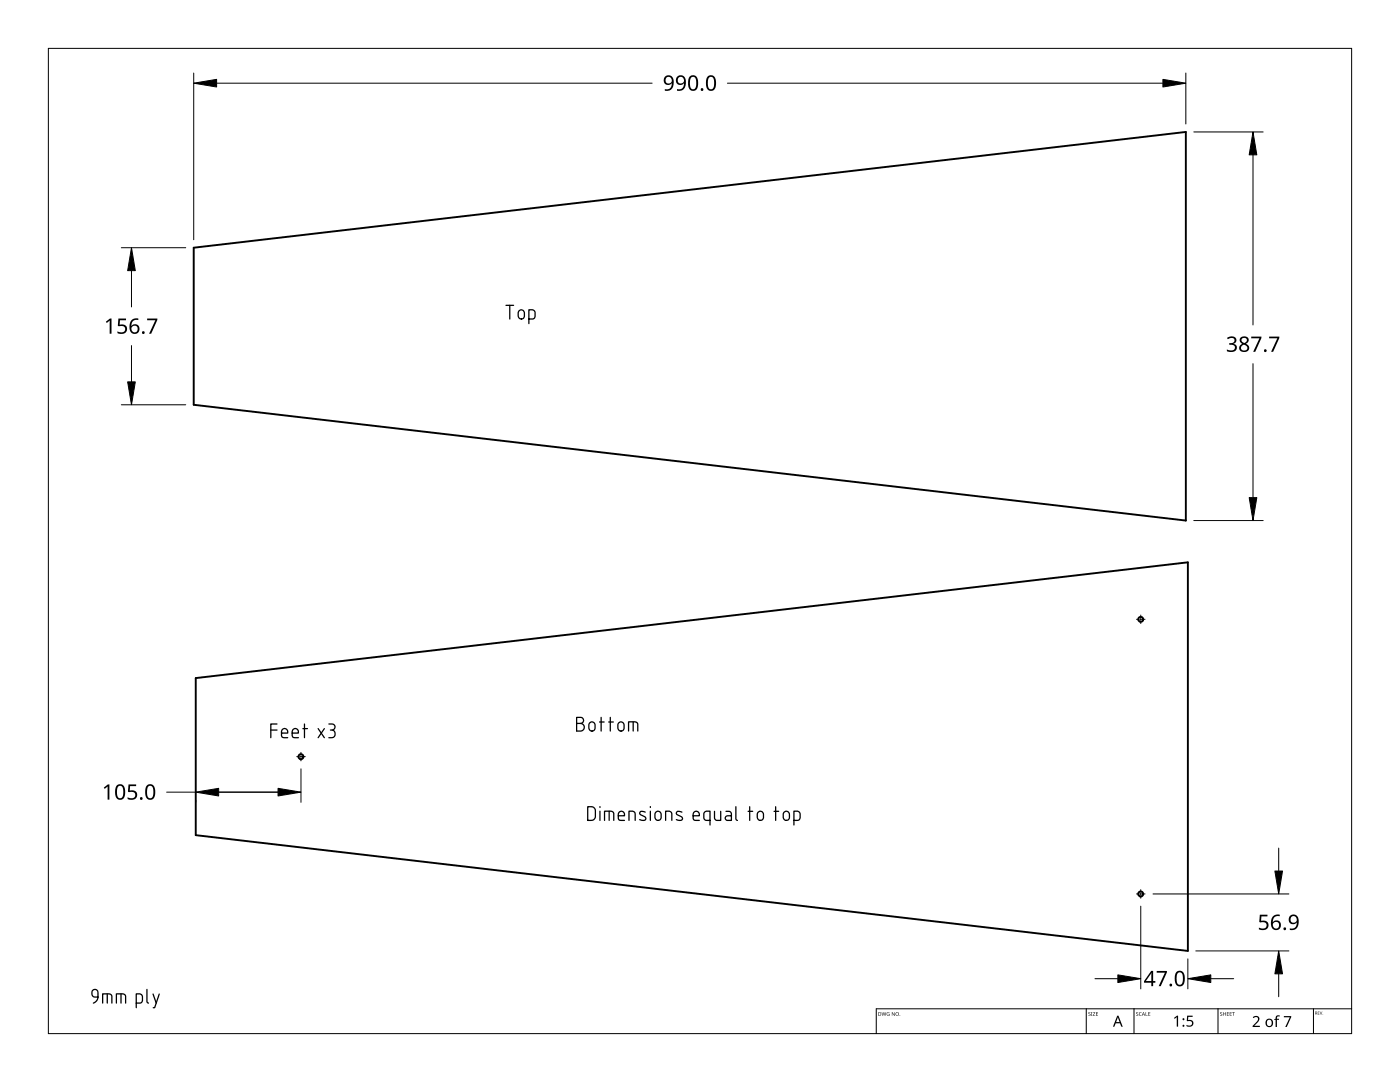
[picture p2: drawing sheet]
<svg xmlns="http://www.w3.org/2000/svg" width="279mm" height="216mm" viewBox="0 0 279 216" stroke-linecap="round" stroke-linejoin="round" font-family="sans-serif">
<g fill="none" stroke="#000" stroke-width=".38">
<path d="M38.7 49.4l198-23.1v77.6l-198-23.1zM39.1 135.3l198-23.1v77.5l-198-23.1z"/>
<circle cx="227.6" cy="123.6" r=".49"/>
<circle cx="60" cy="151" r=".5"/>
<circle cx="227.6" cy="178.4" r=".5"/>
</g>
<path d="M9.7 9.7h260v196.5h-260z" fill="none" stroke="#000" stroke-width=".2"/>
<path d="M216.8 201.3v4.9M226.3 201.3v4.9M243.1 201.3v4.9M262.1 201.3v4.9M269.7 201.3h-94.8v4.9" fill="none" stroke="#000" stroke-width=".2"/>
<g fill="#000">
<path d="M175.9 202l.3 .6 .2-.6 .2 .6 .3-.6-.2 .7-.3-.6-.3 .6zM177 202.1l.5-.1-.3 .1-.2 .2 .3 .3h.2v-.2l-.2-.1h.2v.4l-.5-.1zM178 202l.5 .6 .1-.6v.7l-.5-.6-.1 .6zM217.2 202h.3l.1 .1a.18 .18 0 0 0-.2 0 .18 .18 0 0 0-.1 .2 .18 .18 0 0 0 .3 0 .23 .23 0 0 1-.1 .4 .23 .23 0 0 1-.3-.1 .18 .18 0 0 0 .3 .1 .18 .18 0 0 0 0-.3l-.3-.2zM217.7 202h.3v.7h-.3zM218.1 202h.5l-.4 .6 .4 .1h-.5l.4-.7zM218.7 202h.4h-.3v.3h.3l-.3 .1v.2l.3 .1h-.4zM226.8 202h.2l.1 .1a.18 .18 0 0 0-.2 0 .18 .18 0 0 0 0 .2 .18 .18 0 0 0 .2 0 .23 .23 0 0 1 0 .4 .23 .23 0 0 1-.4-.1 .18 .18 0 0 0 .3 .1 .18 .18 0 0 0 0-.3l-.2-.2zM227.4 202.1l.2-.1 .2 .1a.29 .29 0 0 0-.4 .2 .29 .29 0 0 0 .4 .3l-.1 .1-.3-.1zM228.6 202l.1 .6 .3 .1h-.4zM229.2 202h.4h-.3v.3h.2l-.2 .1v.2l.3 .1h-.4zM234.3 203.1l.6-.4h.2v2.1h-.3l.1-1.9-.5 .4z"/>
<path d="M236.9 202.7h1.1v.2h-.8l-.1 .6h.3a.73 .73 0 0 1 .7 1 .73 .73 0 0 1-1.1 .3h-.2v-.3l.3 .1a.51 .51 0 0 0 .8-.3 .51 .51 0 0 0-.7-.6h-.4zM243.5 202h.3l.1 .1a.18 .18 0 0 0-.3 0 .18 .18 0 0 0 0 .2 .18 .18 0 0 0 .3 0 .23 .23 0 0 1-.1 .4 .23 .23 0 0 1-.3-.1 .18 .18 0 0 0 .2 .1 .18 .18 0 0 0 .1-.3l-.3-.2zM244.1 202l.1 .3h.4v-.3v.7v-.3h-.4l-.1 .3zM244.8 202h.5h-.4v.3h.3l-.3 .1v.2l.4 .1h-.5zM245.4 202h.4h-.3v.3h.3l-.3 .1v.2l.3 .1h-.4zM245.9 202h.5h-.2v.7l-.1-.7zM250 203a.76 .76 0 0 1 1.2-.1 .76 .76 0 0 1-.3 1.2l-.6 .6h1.1v.2h-1.4v-.2l.8-.8a.52 .52 0 0 0 .2-.8 .52 .52 0 0 0-.8 0zM254.7 202.7l.3-.1h.4v.3l-.4-.1-.1 .2-.1 .3h.5v.2h-.5v1.4h-.2v-1.4h-.3v-.1l.3-.1zM256.2 202.7h1.5l-.9 2.2h-.3l.9-1.9h-1.2zM263 201.8h.3l-.2 .1v.2h.2l-.2 .1v.2l.2 .1h-.3zM263.4 201.8l.2 .6 .3-.6-.2 .7z"/>
<path d="M175.3 202l.5 .1 .1 .3-.2 .2-.4 .1zM175.4 202v.6h.2l.1-.4z"/>
<path d="M178.7 202.3a.37 .37 0 0 1 .7 0 .37 .37 0 0 1-.7 0zM178.8 202.3a.3 .3 0 0 0 .6 0 .3 .3 0 0 0-.6 0z"/>
<path d="M223 202.7h.2l.9 2.2h-.3l-.3-.7h-.8l-.3 .7h-.3zM223.1 203l-.4 .9h.7z"/>
<path d="M228.2 202l.3 .7-.2-.2h-.2l-.2 .2zM228.2 202.1l-.1 .3h.2z"/>
<path d="M252.8 203.5a.77 .77 0 0 1 .8-.2 .77 .77 0 0 1 .5 .8 .81 .81 0 0 1-1.1 .8 .81 .81 0 0 1-.3-1.3zM253 203.6l-.2 .5a.52 .52 0 0 0 .6 .6 .52 .52 0 0 0 .4-.7 .48 .48 0 0 0-.3-.5 .48 .48 0 0 0-.5 .1z"/>
<path d="M262.5 201.8h.1a.17 .17 0 0 1 .2 .2 .17 .17 0 0 1-.1 .2l.2 .3-.4-.3v.3zM262.5 201.9v.2h.2v-.2z"/>
<circle cx="179.6" cy="202.6" r=".07"/>
<circle cx="236.2" cy="204.7" r=".2"/>
<circle cx="236.2" cy="203.4" r=".2"/>
<circle cx="264" cy="202.4" r=".06"/>
</g>
<g fill="none" stroke="#000" stroke-width=".2">
<path d="M226.8 123.6h.5M227.7 122.7v.5M227.7 123.4v.4M227.7 123.9v.5M227.8 123.6h-.3M228.5 123.6h-.5M59.7 151h-.5M59.9 151h.3M60.1 151.3v.5M60.1 150.1v.5M60.1 150.8v.4M60.4 151h.5"/>
<path d="M226.8 178.4h.5M227.7 177.5v.5M227.7 178.2v.4M227.7 178.7v.5M227.8 178.4h-.3M228.5 178.4h-.5"/>
</g>
<g fill="none" stroke="#000" stroke-width=".2">
<path d="M38.7 14.6v33.2M43.2 16.6h87M232.1 16.6h-86.9M236.7 14.6v10.1M238.2 26.3h13.9M250.1 30.9v33.9M26.2 54v7.2M37.1 49.4h-12.9M26.2 69v7.2M250.1 72.6v26.7M24.2 80.8h12.9M252.1 103.9h-13.9"/>
<path d="M39.1 159.7v.4M39.1 158.1h-5.8M43.6 158.1h11.9M60.1 153.4v6.7M255.2 169.2v4.6M257.2 178.4h-27.1M218.5 195.3h4.6M227.7 180.8v16.5M237.1 191.3v6M246.2 195.3h-4.6M255.2 194.3v4.6M257.2 189.7h-18.5"/>
</g>
<path d="M38.7 16.6l4.5-.8v1.6zM232.1 15.8l4.6 .8-4.6 .8zM250.1 26.3l.7 4.6h-1.5zM26.2 49.4l.8 4.6h-1.5zM25.5 76.2h1.5l-.8 4.6zM249.3 99.3h1.5l-.7 4.6zM39.1 158.1l4.5-.8v1.5zM55.5 157.3l4.6 .8-4.6 .7zM254.4 173.8h1.6l-.8 4.6zM223.1 194.5l4.6 .8-4.6 .7zM237.1 195.3l4.5-.8v1.5zM255.2 189.7l.8 4.6h-1.6z" fill="#000" stroke="#000" stroke-width=".2"/>
<g fill="#000">
<path d="M21.1 64.2l.8-.6h.4v3h-.4v-2.7l-.6 .5zM23.6 63.6h1.6v.3h-1.3v.9a1.02 1.02 0 0 1 1.5 .8 1.02 1.02 0 0 1-1.4 1l-.6-.1v-.4a.88 .88 0 0 0 1 .2 .88 .88 0 0 0 .6-.8 .85 .85 0 0 0-1.3-.4l-.2-.1zM29.4 63.6h2v.2l-1.2 2.8h-.4l1.2-2.7h-1.6zM244.9 67.4a1.09 1.09 0 0 1 1-.3 1.09 1.09 0 0 1 .9 .8 .74 .74 0 0 1-.7 .7 .81 .81 0 0 1 .8 .9 .81 .81 0 0 1-1 .7l-1.1-.1v-.4a1.08 1.08 0 0 0 1.6-.2 .62 .62 0 0 0-.8-.7h-.3v-.3a.7 .7 0 0 0 .8-.1 .7 .7 0 0 0 .2-.7 .89 .89 0 0 0-1.2 0zM249.7 67.2h2v.3l-1.2 2.7h-.4l1.2-2.7h-1.6zM253.3 67.2h2v.3l-1.2 2.7h-.4l1.2-2.7h-1.6zM20.7 157.2l.8-.7h.3v3.1h-.3v-2.7l-.6 .5zM25.6 156.5h1.6v.4h-1.2l-.1 .8a1.02 1.02 0 0 1 1.5 .9 1.02 1.02 0 0 1-1.4 1l-.5-.2v-.3a.88 .88 0 0 0 .9 .2 .88 .88 0 0 0 .6-.8 .85 .85 0 0 0-1.3-.4l-.2-.1zM230.8 193.7h2.1v.3l-1.3 2.8h-.4l1.3-2.7h-1.7zM251.4 182.5h1.5v.4h-1.2v.8h.4a.99 .99 0 0 1 1.1 1.2 .99 .99 0 0 1-1.4 .7l-.6-.2v-.3a.88 .88 0 0 0 1 .2 .88 .88 0 0 0 .6-.8 .85 .85 0 0 0-1.3-.4l-.2-.1z"/>
<path d="M132.7 15.3a1.11 1.11 0 0 1 1.4 0 1.11 1.11 0 0 1 .4 1.3 1.38 1.38 0 0 1-1.8 1.5v-.3a1.01 1.01 0 0 0 1-.2 1.01 1.01 0 0 0 .4-1 .94 .94 0 0 1-1.4 .1 .94 .94 0 0 1 0-1.4zM132.8 16a.66 .66 0 0 0 1.3 0 .66 .66 0 0 0-1.3 0z"/>
<path d="M135.2 15.3a1.11 1.11 0 0 1 1.3 0 1.11 1.11 0 0 1 .4 1.3 1.38 1.38 0 0 1-1.8 1.5v-.3a1.01 1.01 0 0 0 1.1-.2 1.01 1.01 0 0 0 .3-1 .94 .94 0 0 1-1.4 .1 .94 .94 0 0 1 .1-1.4zM135.2 16a.66 .66 0 0 0 1.3 0 .66 .66 0 0 0-1.3 0z"/>
<path d="M137.7 15.2a1.05 1.05 0 0 1 1.2 0 1.05 1.05 0 0 1 .4 1.2 1.28 1.28 0 0 1-1.1 1.7 1.37 1.37 0 0 1-.9-1.7l.2-.8zM137.9 15.5a2.23 2.23 0 0 0 .1 2.2 .68 .68 0 0 0 .8-.1 .68 .68 0 0 0 .1-.7 1.17 1.17 0 0 0-.6-1.6z"/>
<path d="M141.3 15.2a1.05 1.05 0 0 1 1.2 0 1.05 1.05 0 0 1 .4 1.2 1.28 1.28 0 0 1-1.1 1.7 1.37 1.37 0 0 1-.9-1.7l.1-.8zM141.5 15.5a2.23 2.23 0 0 0 .1 2.2 .68 .68 0 0 0 .8-.1 .68 .68 0 0 0 .1-.7 1.17 1.17 0 0 0-.6-1.6z"/>
<path d="M26.3 63.9l.5-.3 .4-.1 .4 .1v.3a1.03 1.03 0 0 0-1.4 1.2 .95 .95 0 0 1 1.5-.1 .95 .95 0 0 1-.3 1.5 1.13 1.13 0 0 1-1.2-.2 1.13 1.13 0 0 1-.4-1.2l.2-.7zM26.2 65.7a.66 .66 0 0 0 1.3 0 .66 .66 0 0 0-1.3 0z"/>
<path d="M247.5 67.4l.8-.3a.75 .75 0 0 1 .9 .6 .75 .75 0 0 1-.6 .9 .87 .87 0 0 1 .7 1.1 .87 .87 0 0 1-1.2 .5 .82 .82 0 0 1-.8-.7 .82 .82 0 0 1 .6-.9l-.1-.1a.77 .77 0 0 1-.3-1.1zM247.7 69.4a.6 .6 0 0 0 1.2 0 .6 .6 0 0 0-1.2 0zM247.8 67.9a.51 .51 0 0 0 1 0 .51 .51 0 0 0-1 0z"/>
<path d="M23.4 156.7a1.05 1.05 0 0 1 1.2 0 1.05 1.05 0 0 1 .4 1.2 1.28 1.28 0 0 1-1.1 1.7 1.37 1.37 0 0 1-.9-1.8l.1-.7zM23.6 157a2.23 2.23 0 0 0 .1 2.2 .68 .68 0 0 0 .7-.1 .68 .68 0 0 0 .2-.8 1.17 1.17 0 0 0-.6-1.5z"/>
<path d="M29.4 156.7a1.05 1.05 0 0 1 1.2 0 1.05 1.05 0 0 1 .4 1.2 1.28 1.28 0 0 1-1.1 1.7 1.37 1.37 0 0 1-.9-1.8l.1-.7zM29.6 157a2.23 2.23 0 0 0 .1 2.2 .68 .68 0 0 0 .7-.1 .68 .68 0 0 0 .2-.8 1.17 1.17 0 0 0-.6-1.5z"/>
<path d="M229.7 193.7h.4v2.1h.5v.3h-.5v.7h-.3v-.7h-1.5v-.3zM229.8 194.1l-1.1 1.7h1.1z"/>
<path d="M234.8 193.9a1.05 1.05 0 0 1 1.3 0 1.05 1.05 0 0 1 .4 1.2 1.28 1.28 0 0 1-1.2 1.7 1.37 1.37 0 0 1-.9-1.7l.2-.8zM235 194.2a1.88 1.88 0 0 0 .3 2.3 .71 .71 0 0 0 .8-.9 1.17 1.17 0 0 0-.7-1.6z"/>
<path d="M254.1 182.8l.5-.3h.4h.4v.3a1.03 1.03 0 0 0-1.4 1.2 .96 .96 0 0 1 1.6 .1 .96 .96 0 0 1-.5 1.4 1.09 1.09 0 0 1-1.5-1.2l.1-.8zM254 184.6a.66 .66 0 0 0 1.3 0 .66 .66 0 0 0-1.3 0z"/>
<path d="M257.5 182.8a1.06 1.06 0 0 1 1.2-.2 1.06 1.06 0 0 1 .5 1.2 1.42 1.42 0 0 1-1.8 1.8v-.4a1.01 1.01 0 0 0 1.1-.1 1.01 1.01 0 0 0 .3-1 .94 .94 0 0 1-1.4 .1 .94 .94 0 0 1 .1-1.4zM257.5 183.5a.66 .66 0 0 0 1.3 0 .66 .66 0 0 0-1.3 0z"/>
<circle cx="140.1" cy="17.9" r=".28"/>
<circle cx="28.6" cy="66.4" r=".27"/>
<circle cx="252.5" cy="70" r=".27"/>
<circle cx="28.2" cy="159.3" r=".27"/>
<circle cx="233.7" cy="196.6" r=".27"/>
<circle cx="256.4" cy="185.3" r=".28"/>
</g>
<g fill="none" stroke="#000" stroke-width=".25">
<path d="M101 60.9h1.5M101.7 60.9v2.8M103.6 62a.62 .62 0 0 1 .6-.1 .62 .62 0 0 1 .5 .5v.7a.63 .63 0 0 1-.7 .6 .63 .63 0 0 1-.6-.6v-.7zM105.5 63.7l.9-.1 .3-.3 .1-.9-.4-.5-.9-.1v2.8M54 145.7h1.3M55.3 144.5h-1.3v2.7M56.2 146.3h1.2a.66 .66 0 0 0-.2-.8 .66 .66 0 0 0-.8 0l-.2 .4v1.1l.3 .2h.9M58.3 146.3h1.3a.66 .66 0 0 0-.3-.8 .66 .66 0 0 0-.8 0l-.2 .4 .1 1.1 .2 .2h1M60.4 145.4h1M60.8 144.5v2.7M63.5 145.4l1.2 1.8M64.7 145.4l-1.2 1.8"/>
<path d="M65.6 144.5h.7a.61 .61 0 0 1 .6 .5 .61 .61 0 0 1-.5 .7h-.5M66.3 145.7a.78 .78 0 0 1 .6 .8 .78 .78 0 0 1-.7 .7h-.6M115.1 144.4h.8a.6 .6 0 0 0 .6-.7 .6 .6 0 0 0-.6-.6h-.8v2.8h.8a.77 .77 0 0 0 .7-.8 .77 .77 0 0 0-.7-.7M117.7 144.3a.62 .62 0 0 1 .6-.2 .62 .62 0 0 1 .5 .5v.8a.63 .63 0 0 1-.7 .5 .63 .63 0 0 1-.6-.6v-.7zM120 143.1v2.8M120.6 144.1h-.9M121.8 143.1v2.8M122.4 144.1h-.9M123.5 144.3a.62 .62 0 0 1 .6-.2 .62 .62 0 0 1 .4 .5v.8a.63 .63 0 0 1-.6 .5 .63 .63 0 0 1-.6-.6v-.7zM126.4 144v1.9M127.3 145.9v-1.4l-.2-.3-.4-.2h-1.3v1.9M117.3 161a1.29 1.29 0 0 1 1.4 .3l.1 .5v1.2l-.2 .4a1.3 1.3 0 0 1-1.3 .3z"/>
<path d="M119.7 160.9v.2M119.7 161.9v1.8M121.6 161.9v1.8M122.5 163.7v-1.4l-.2-.3-.3-.1h-1.4v1.8M123.4 162.8h1.2a.66 .66 0 0 0-.2-.8 .66 .66 0 0 0-.8 0l-.2 .4 .1 1.1 .2 .2h.9M126.8 163.7l-.1-1.6-.4-.2h-.8v1.8M128.8 162l-.4-.1a.45 .45 0 0 0-.5 0 .45 .45 0 0 0-.2 .4l.1 .3 .9 .4 .2 .3a.76 .76 0 0 1-1.2 .2M129.8 160.9v.2M129.8 161.9v1.8M130.9 162.1a.62 .62 0 0 1 .6-.2 .62 .62 0 0 1 .4 .6v.7a.63 .63 0 0 1-.6 .5 .63 .63 0 0 1-.6-.6v-.7zM134.1 163.7l-.1-1.6-.4-.2h-.8v1.8M136.1 162l-.4-.1a.45 .45 0 0 0-.5 0 .45 .45 0 0 0-.2 .4l.1 .3 1 .4 .1 .3a.76 .76 0 0 1-1.2 .2"/>
<path d="M138.3 162.8h1.3a.66 .66 0 0 0-.3-.8 .66 .66 0 0 0-.8 0l-.2 .4 .1 1.1 .2 .2h1M141.7 163.7h-.9l-.2-.2-.1-1.1 .4-.5h.8v2.7M143.8 161.9v1.8h-.8l-.3-.2-.1-.3v-1.3M144.9 161.9h.7l.4 .5v1.3h-.9a.47 .47 0 0 1-.4-.5 .47 .47 0 0 1 .5-.4h.8M146.9 161v2.4l.3 .3M149.6 161v2.7M150.2 161.9h-.9M151.3 162.1a.62 .62 0 0 1 .7-.2 .62 .62 0 0 1 .4 .6v.7a.63 .63 0 0 1-.7 .5 .63 .63 0 0 1-.6-.6v-.7zM154.8 161v2.7M155.4 161.9h-.9M156.5 162.1a.62 .62 0 0 1 .6-.2 .62 .62 0 0 1 .4 .6v.7a.63 .63 0 0 1-.6 .5 .63 .63 0 0 1-.6-.6v-.7zM158.4 163.7h.8l.4-.2 .1-1.1-.4-.5h-.9v2.7"/>
<path d="M19.6 198.9h-.7a.76 .76 0 0 1-.6-.9 .76 .76 0 0 1 .9-.5l.2 .1a1.86 1.86 0 0 1 .1 1.7l-.4 .6-.5 .3M21.4 198.3v1.9M24.1 198.3v1.9M29.3 197.4v2.4l.3 .4M30.5 198.3l.7 1.9M31.8 198.3l-.9 2.8h-.3M20.5 200.2v-1.9h1.3l.4 .2 .1 .3v1.4M23.2 200.2v-1.9h1.3l.4 .2 .2 .3v1.4M27.2 200.2l.9-.1 .3-.3v-.9l-.3-.5-.9-.1v2.8"/>
</g>
</svg>
